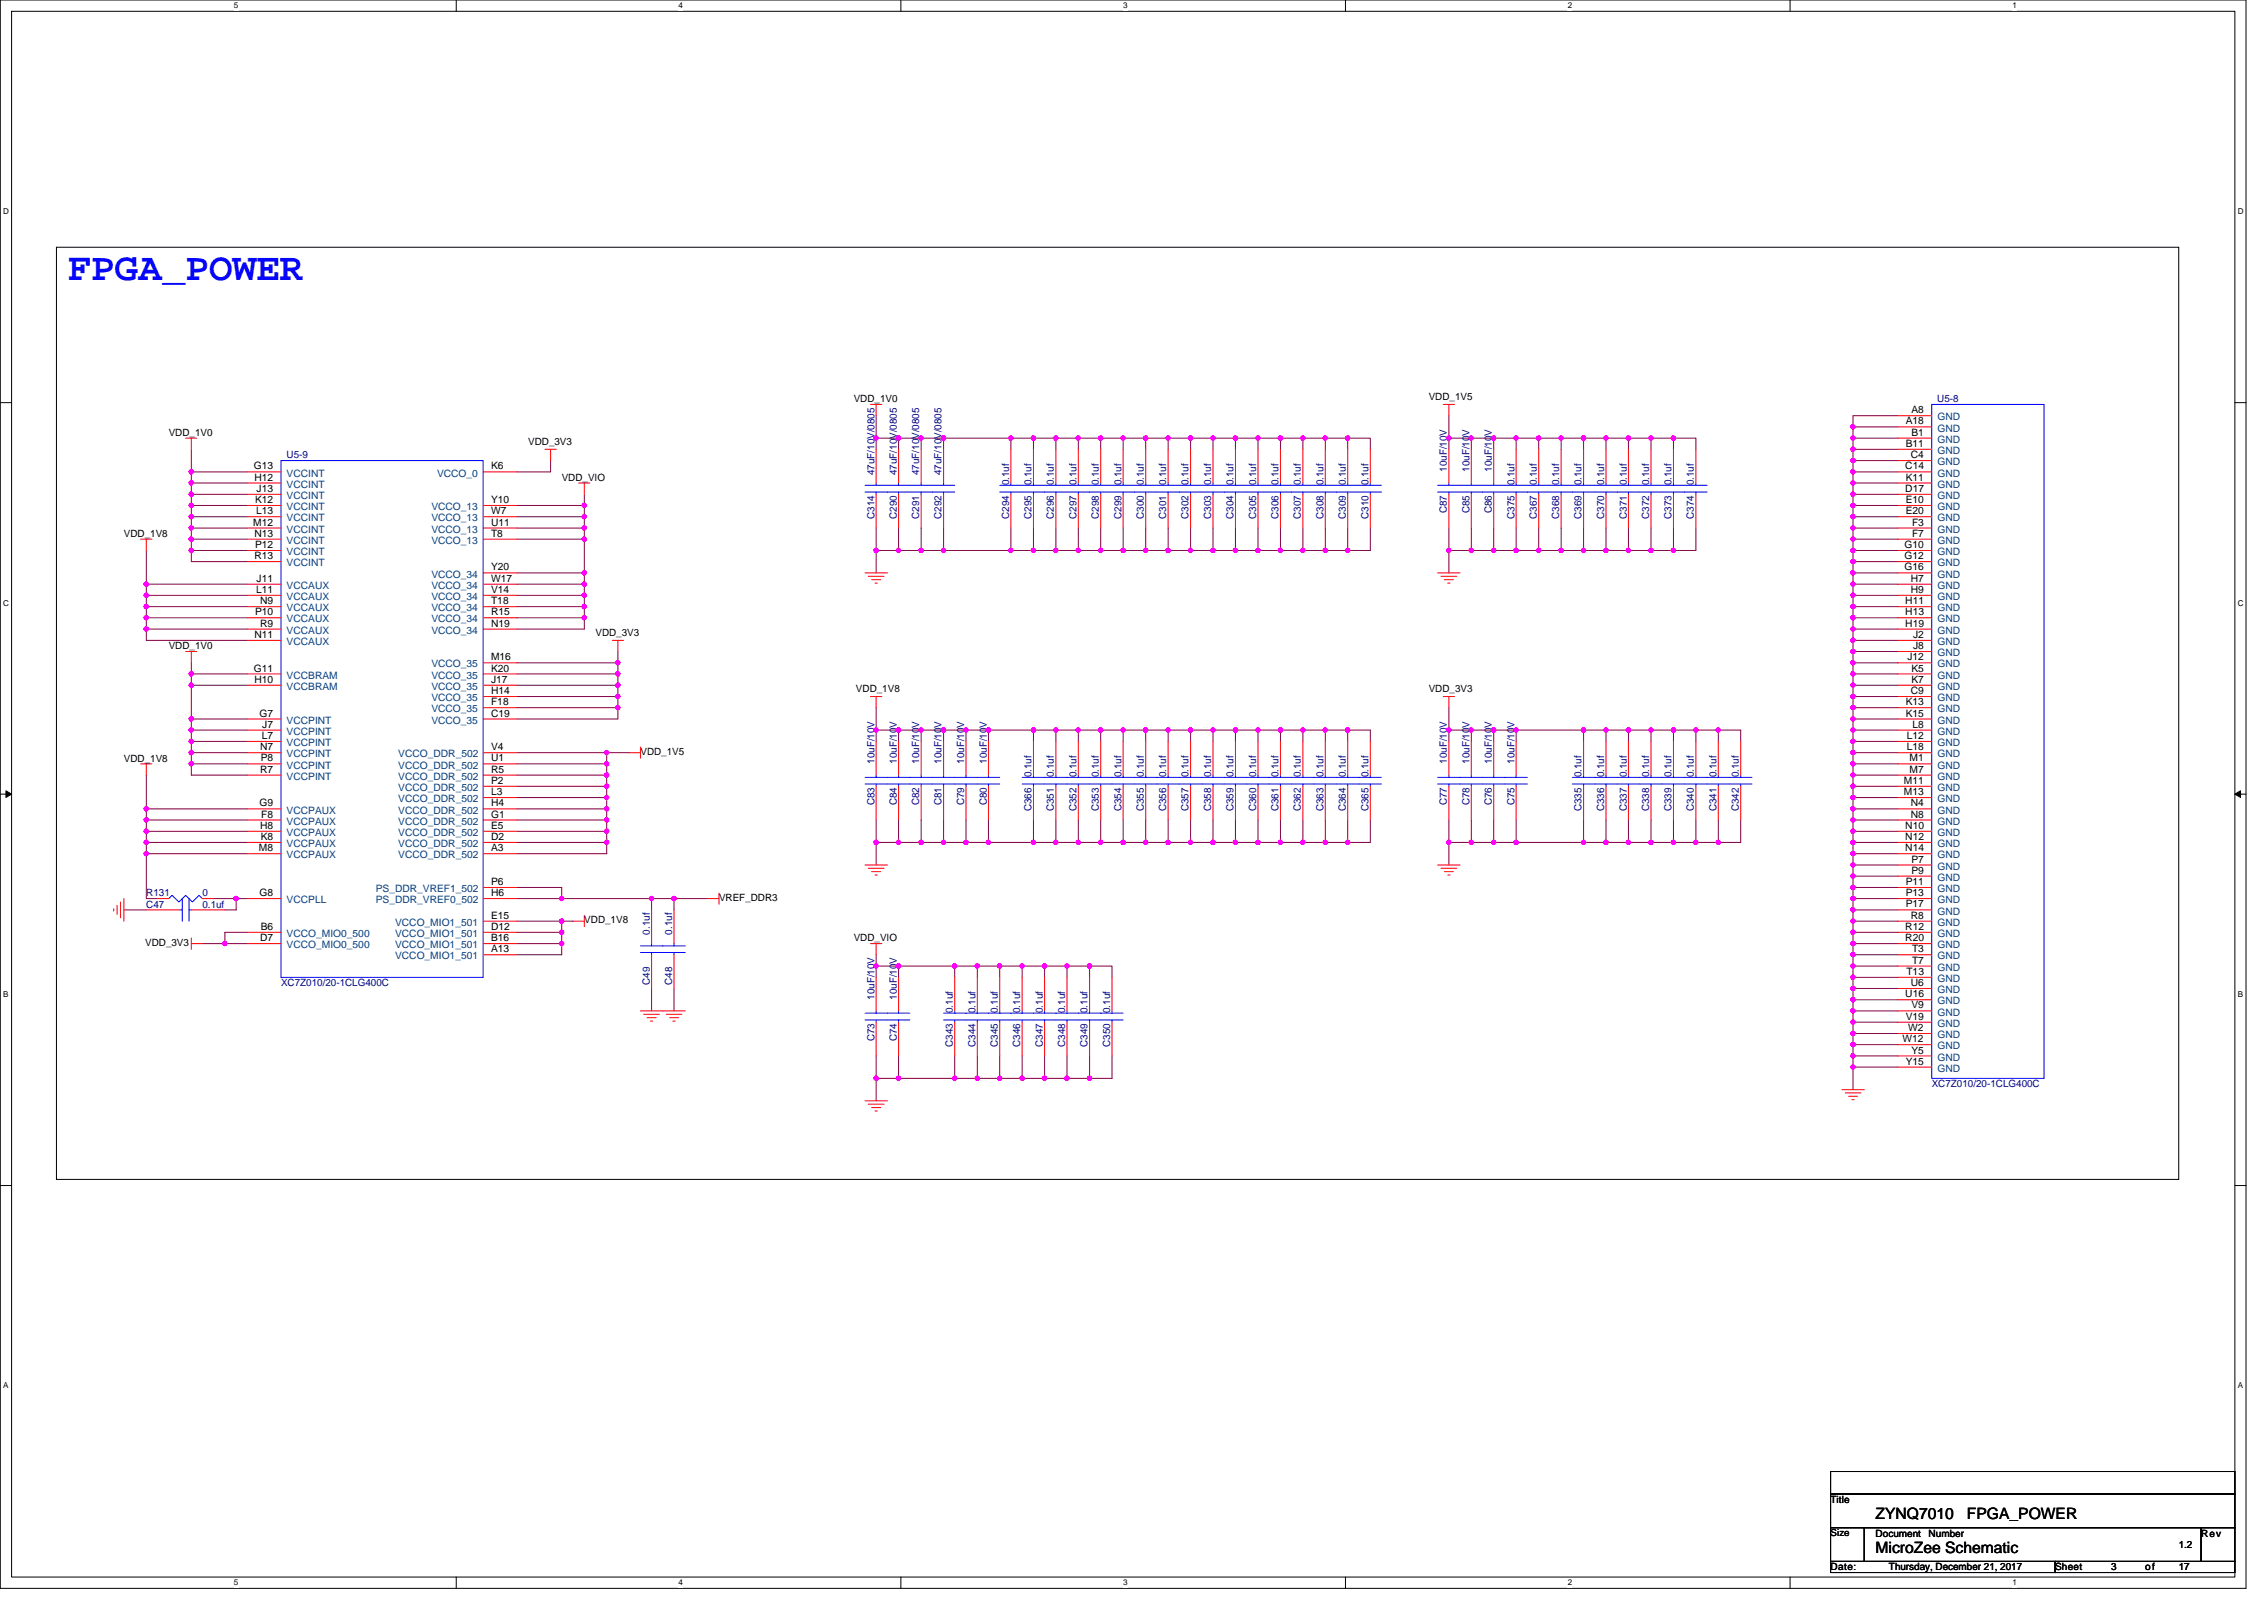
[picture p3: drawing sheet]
<svg xmlns="http://www.w3.org/2000/svg" width="297mm" height="210mm" viewBox="0 0 297 210" stroke-linecap="round" stroke-linejoin="round" font-family="sans-serif">
<defs><g id="words">
<text font-size="5.1" fill="#00f" x="8.9" y="36.7">FPGA_POWER</text>
<g font-size="2.1">
<text x="246.1" y="203.7">MicroZee Schematic</text>
<text x="246.1" y="199.3">ZYNQ7010</text>
<text x="258.1" y="199.3">FPGA_POWER</text>
</g>
<g font-size="1.3">
<text x="112" y="52.7">VDD_1V0</text>
<text x="187.4" y="52.5">VDD_1V5</text>
<text x="22.1" y="57.2">VDD_1V0</text>
<text x="69.3" y="58.4">VDD_3V3</text>
<text x="250" y="55.7">A18</text>
<text x="250" y="58.6">B11</text>
<text x="250.8" y="54.2">A8</text>
<text x="250.8" y="57.2">B1</text>
<text x="33.3" y="61.6">G13</text>
<text x="33.4" y="63">H12</text>
<text x="33.5" y="66">K12</text>
<text x="33.7" y="64.5">J13</text>
<text x="64.4" y="66">Y10</text>
<text x="64.4" y="61.6">K6</text>
<text x="73.7" y="63.1">VDD_VIO</text>
<text x="250" y="61.6">C14</text>
<text x="250" y="64.5">D17</text>
<text x="250" y="63">K11</text>
<text x="250" y="66">E10</text>
<text x="250.7" y="60.1">C4</text>
<text x="16.3" y="70.4">VDD_1V8</text>
<text x="33.2" y="68.9">M12</text>
<text x="33.4" y="70.4">N13</text>
<text x="33.5" y="71.9">P12</text>
<text x="33.6" y="67.5">L13</text>
<text x="64.4" y="70.4">T8</text>
<text x="64.4" y="68.9">U11</text>
<text x="64.4" y="67.5">W7</text>
<text x="249.9" y="71.9">G10</text>
<text x="250" y="67.5">E20</text>
<text x="250.9" y="68.9">F3</text>
<text x="250.9" y="70.4">F7</text>
<text x="33.4" y="73.3">R13</text>
<text x="33.6" y="77.8">L11</text>
<text x="33.7" y="76.3">J11</text>
<text x="64.4" y="77.8">V14</text>
<text x="64.4" y="76.3">W17</text>
<text x="64.4" y="74.8">Y20</text>
<text x="249.9" y="73.3">G12</text>
<text x="249.9" y="74.8">G16</text>
<text x="250.7" y="76.3">H7</text>
<text x="250.7" y="77.8">H9</text>
<text x="33.4" y="83.7">N11</text>
<text x="33.5" y="80.7">P10</text>
<text x="34.1" y="79.2">N9</text>
<text x="34.1" y="82.2">R9</text>
<text x="64.4" y="82.2">N19</text>
<text x="64.4" y="80.7">R15</text>
<text x="64.4" y="79.2">T18</text>
<text x="78.1" y="83.4">VDD_3V3</text>
<text x="250" y="79.2">H11</text>
<text x="250" y="80.7">H13</text>
<text x="250" y="82.2">H19</text>
<text x="251" y="83.7">J2</text>
<text x="22.1" y="85.2">VDD_1V0</text>
<text x="33.3" y="88.1">G11</text>
<text x="33.4" y="89.6">H10</text>
<text x="64.4" y="89.6">J17</text>
<text x="64.4" y="88.1">K20</text>
<text x="64.4" y="86.6">M16</text>
<text x="250.3" y="86.6">J12</text>
<text x="250.8" y="88.1">K5</text>
<text x="250.8" y="89.6">K7</text>
<text x="251" y="85.1">J8</text>
<text x="34.1" y="94">G7</text>
<text x="34.4" y="95.4">J7</text>
<text x="64.4" y="94">C19</text>
<text x="64.4" y="92.5">F18</text>
<text x="64.4" y="91">H14</text>
<text x="112.3" y="90.8">VDD_1V8</text>
<text x="187.4" y="90.8">VDD_3V3</text>
<text x="250" y="92.5">K13</text>
<text x="250" y="94">K15</text>
<text x="250.7" y="91">C9</text>
<text x="250.9" y="95.4">L8</text>
<text x="16.3" y="99.9">VDD_1V8</text>
<text x="34.1" y="98.4">N7</text>
<text x="34.1" y="101.3">R7</text>
<text x="34.2" y="99.9">P8</text>
<text x="34.4" y="96.9">L7</text>
<text x="64.4" y="101.3">R5</text>
<text x="64.4" y="99.9">U1</text>
<text x="64.4" y="98.4">V4</text>
<text x="84" y="99">VDD_1V5</text>
<text x="250.2" y="96.9">L12</text>
<text x="250.2" y="98.4">L18</text>
<text x="250.5" y="99.9">M1</text>
<text x="250.5" y="101.3">M7</text>
<text x="34.1" y="105.8">G9</text>
<text x="34.3" y="107.2">F8</text>
<text x="64.4" y="107.2">G1</text>
<text x="64.4" y="105.8">H4</text>
<text x="64.4" y="104.3">L3</text>
<text x="64.4" y="102.8">P2</text>
<text x="249.8" y="102.8">M11</text>
<text x="249.8" y="104.3">M13</text>
<text x="250.7" y="105.8">N4</text>
<text x="250.7" y="107.2">N8</text>
<text x="34" y="111.7">M8</text>
<text x="34.1" y="108.7">H8</text>
<text x="34.2" y="110.2">K8</text>
<text x="64.4" y="111.7">A3</text>
<text x="64.4" y="110.2">D2</text>
<text x="64.4" y="108.7">E5</text>
<text x="250" y="108.7">N10</text>
<text x="250" y="110.2">N12</text>
<text x="250" y="111.7">N14</text>
<text x="250.8" y="113.1">P7</text>
<text x="34.1" y="117.5">G8</text>
<text x="64.4" y="117.5">H6</text>
<text x="64.4" y="116.1">P6</text>
<text x="94.3" y="118.2">VREF_DDR3</text>
<text x="250" y="116.1">P11</text>
<text x="250" y="117.5">P13</text>
<text x="250" y="119">P17</text>
<text x="250.8" y="114.6">P9</text>
<text x="19" y="124.1">VDD_3V3</text>
<text x="34.1" y="123.4">D7</text>
<text x="34.2" y="122">B6</text>
<text x="64.4" y="124.9">A13</text>
<text x="64.4" y="123.4">B16</text>
<text x="64.4" y="122">D12</text>
<text x="64.4" y="120.5">E15</text>
<text x="76.7" y="121.1">VDD_1V8</text>
<text x="112" y="123.5">VDD_VIO</text>
<text x="250" y="122">R12</text>
<text x="250" y="123.4">R20</text>
<text x="250.7" y="120.5">R8</text>
<text x="250.9" y="124.9">T3</text>
<text x="250" y="130.8">U16</text>
<text x="250.1" y="127.9">T13</text>
<text x="250.7" y="129.3">U6</text>
<text x="250.9" y="126.4">T7</text>
<text x="249.6" y="136.7">W12</text>
<text x="250" y="133.8">V19</text>
<text x="250.4" y="135.2">W2</text>
<text x="250.8" y="132.3">V9</text>
<text x="250" y="139.6">Y15</text>
<text x="250.8" y="138.2">Y5</text>
<text x="240.2" y="197.1">Title</text>
<text x="240.2" y="201.5">Size</text>
<text x="246.1" y="201.5">Document</text>
<text x="253" y="201.5">Number</text>
<text x="285.9" y="203">1.2</text>
<text x="288.8" y="201.5">Rev</text>
<text x="240.2" y="206">Date:</text>
<text x="247.8" y="206">Thursday, December 21, 2017</text>
<text x="269.6" y="206">Sheet</text>
<text x="277" y="206">3</text>
<text x="281.4" y="206">of</text>
<text x="285.9" y="206">17</text>
</g>
<g font-size="1.3" fill="#000080">
<text x="254.2" y="52.7">U5-8</text>
<text x="37.6" y="60.1">U5-9</text>
<text x="114.7" y="62.3" transform="rotate(-90 114.7 62.3)">47uF/10V/0805</text>
<text x="117.7" y="62.3" transform="rotate(-90 117.7 62.3)">47uF/10V/0805</text>
<text x="120.6" y="62.3" transform="rotate(-90 120.6 62.3)">47uF/10V/0805</text>
<text x="123.5" y="62.3" transform="rotate(-90 123.5 62.3)">47uF/10V/0805</text>
<text x="132.4" y="63.6" transform="rotate(-90 132.4 63.6)">0.1uf</text>
<text x="135.3" y="63.6" transform="rotate(-90 135.3 63.6)">0.1uf</text>
<text x="138.3" y="63.6" transform="rotate(-90 138.3 63.6)">0.1uf</text>
<text x="141.2" y="63.6" transform="rotate(-90 141.2 63.6)">0.1uf</text>
<text x="144.2" y="63.6" transform="rotate(-90 144.2 63.6)">0.1uf</text>
<text x="147.1" y="63.6" transform="rotate(-90 147.1 63.6)">0.1uf</text>
<text x="150.1" y="63.6" transform="rotate(-90 150.1 63.6)">0.1uf</text>
<text x="153" y="63.6" transform="rotate(-90 153 63.6)">0.1uf</text>
<text x="156" y="63.6" transform="rotate(-90 156 63.6)">0.1uf</text>
<text x="158.9" y="63.6" transform="rotate(-90 158.9 63.6)">0.1uf</text>
<text x="161.9" y="63.6" transform="rotate(-90 161.9 63.6)">0.1uf</text>
<text x="164.8" y="63.6" transform="rotate(-90 164.8 63.6)">0.1uf</text>
<text x="167.7" y="63.6" transform="rotate(-90 167.7 63.6)">0.1uf</text>
<text x="170.7" y="63.6" transform="rotate(-90 170.7 63.6)">0.1uf</text>
<text x="173.6" y="63.6" transform="rotate(-90 173.6 63.6)">0.1uf</text>
<text x="176.6" y="63.6" transform="rotate(-90 176.6 63.6)">0.1uf</text>
<text x="179.5" y="63.6" transform="rotate(-90 179.5 63.6)">0.1uf</text>
<text x="189.8" y="61.9" transform="rotate(-90 189.8 61.9)">10uF/10V</text>
<text x="192.8" y="61.9" transform="rotate(-90 192.8 61.9)">10uF/10V</text>
<text x="195.7" y="61.9" transform="rotate(-90 195.7 61.9)">10uF/10V</text>
<text x="198.7" y="63.6" transform="rotate(-90 198.7 63.6)">0.1uf</text>
<text x="201.6" y="63.6" transform="rotate(-90 201.6 63.6)">0.1uf</text>
<text x="204.6" y="63.6" transform="rotate(-90 204.6 63.6)">0.1uf</text>
<text x="207.5" y="63.6" transform="rotate(-90 207.5 63.6)">0.1uf</text>
<text x="210.5" y="63.6" transform="rotate(-90 210.5 63.6)">0.1uf</text>
<text x="213.4" y="63.6" transform="rotate(-90 213.4 63.6)">0.1uf</text>
<text x="216.4" y="63.6" transform="rotate(-90 216.4 63.6)">0.1uf</text>
<text x="219.3" y="63.6" transform="rotate(-90 219.3 63.6)">0.1uf</text>
<text x="222.2" y="63.6" transform="rotate(-90 222.2 63.6)">0.1uf</text>
<text x="114.7" y="68.1" transform="rotate(-90 114.7 68.1)">C314</text>
<text x="117.7" y="68.1" transform="rotate(-90 117.7 68.1)">C290</text>
<text x="120.6" y="68.1" transform="rotate(-90 120.6 68.1)">C291</text>
<text x="123.5" y="68.1" transform="rotate(-90 123.5 68.1)">C292</text>
<text x="132.4" y="68.1" transform="rotate(-90 132.4 68.1)">C294</text>
<text x="135.3" y="68.1" transform="rotate(-90 135.3 68.1)">C295</text>
<text x="138.3" y="68.1" transform="rotate(-90 138.3 68.1)">C296</text>
<text x="141.2" y="68.1" transform="rotate(-90 141.2 68.1)">C297</text>
<text x="144.2" y="68.1" transform="rotate(-90 144.2 68.1)">C298</text>
<text x="147.1" y="68.1" transform="rotate(-90 147.1 68.1)">C299</text>
<text x="150.1" y="68.1" transform="rotate(-90 150.1 68.1)">C300</text>
<text x="153" y="68.1" transform="rotate(-90 153 68.1)">C301</text>
<text x="156" y="68.1" transform="rotate(-90 156 68.1)">C302</text>
<text x="158.9" y="68.1" transform="rotate(-90 158.9 68.1)">C303</text>
<text x="161.9" y="68.1" transform="rotate(-90 161.9 68.1)">C304</text>
<text x="164.8" y="68.1" transform="rotate(-90 164.8 68.1)">C305</text>
<text x="167.7" y="68.1" transform="rotate(-90 167.7 68.1)">C306</text>
<text x="170.7" y="68.1" transform="rotate(-90 170.7 68.1)">C307</text>
<text x="173.6" y="68.1" transform="rotate(-90 173.6 68.1)">C308</text>
<text x="176.6" y="68.1" transform="rotate(-90 176.6 68.1)">C309</text>
<text x="179.5" y="68.1" transform="rotate(-90 179.5 68.1)">C310</text>
<text x="189.8" y="67.3" transform="rotate(-90 189.8 67.3)">C87</text>
<text x="192.8" y="67.3" transform="rotate(-90 192.8 67.3)">C85</text>
<text x="195.7" y="67.3" transform="rotate(-90 195.7 67.3)">C86</text>
<text x="198.7" y="68.1" transform="rotate(-90 198.7 68.1)">C375</text>
<text x="201.6" y="68.1" transform="rotate(-90 201.6 68.1)">C367</text>
<text x="204.6" y="68.1" transform="rotate(-90 204.6 68.1)">C368</text>
<text x="207.5" y="68.1" transform="rotate(-90 207.5 68.1)">C369</text>
<text x="210.5" y="68.1" transform="rotate(-90 210.5 68.1)">C370</text>
<text x="213.4" y="68.1" transform="rotate(-90 213.4 68.1)">C371</text>
<text x="216.4" y="68.1" transform="rotate(-90 216.4 68.1)">C372</text>
<text x="219.3" y="68.1" transform="rotate(-90 219.3 68.1)">C373</text>
<text x="222.2" y="68.1" transform="rotate(-90 222.2 68.1)">C374</text>
<text x="114.7" y="100.2" transform="rotate(-90 114.7 100.2)">10uF/10V</text>
<text x="117.7" y="100.2" transform="rotate(-90 117.7 100.2)">10uF/10V</text>
<text x="120.6" y="100.2" transform="rotate(-90 120.6 100.2)">10uF/10V</text>
<text x="123.5" y="100.2" transform="rotate(-90 123.5 100.2)">10uF/10V</text>
<text x="126.5" y="100.2" transform="rotate(-90 126.5 100.2)">10uF/10V</text>
<text x="129.5" y="100.2" transform="rotate(-90 129.5 100.2)">10uF/10V</text>
<text x="135.3" y="102" transform="rotate(-90 135.3 102)">0.1uf</text>
<text x="138.3" y="102" transform="rotate(-90 138.3 102)">0.1uf</text>
<text x="141.2" y="102" transform="rotate(-90 141.2 102)">0.1uf</text>
<text x="144.2" y="102" transform="rotate(-90 144.2 102)">0.1uf</text>
<text x="147.1" y="102" transform="rotate(-90 147.1 102)">0.1uf</text>
<text x="150.1" y="102" transform="rotate(-90 150.1 102)">0.1uf</text>
<text x="153" y="102" transform="rotate(-90 153 102)">0.1uf</text>
<text x="156" y="102" transform="rotate(-90 156 102)">0.1uf</text>
<text x="158.9" y="102" transform="rotate(-90 158.9 102)">0.1uf</text>
<text x="161.9" y="102" transform="rotate(-90 161.9 102)">0.1uf</text>
<text x="164.8" y="102" transform="rotate(-90 164.8 102)">0.1uf</text>
<text x="167.7" y="102" transform="rotate(-90 167.7 102)">0.1uf</text>
<text x="170.7" y="102" transform="rotate(-90 170.7 102)">0.1uf</text>
<text x="173.6" y="102" transform="rotate(-90 173.6 102)">0.1uf</text>
<text x="176.6" y="102" transform="rotate(-90 176.6 102)">0.1uf</text>
<text x="179.5" y="102" transform="rotate(-90 179.5 102)">0.1uf</text>
<text x="189.8" y="100.2" transform="rotate(-90 189.8 100.2)">10uF/10V</text>
<text x="192.8" y="100.2" transform="rotate(-90 192.8 100.2)">10uF/10V</text>
<text x="195.7" y="100.2" transform="rotate(-90 195.7 100.2)">10uF/10V</text>
<text x="198.7" y="100.2" transform="rotate(-90 198.7 100.2)">10uF/10V</text>
<text x="207.5" y="102" transform="rotate(-90 207.5 102)">0.1uf</text>
<text x="210.5" y="102" transform="rotate(-90 210.5 102)">0.1uf</text>
<text x="213.4" y="102" transform="rotate(-90 213.4 102)">0.1uf</text>
<text x="216.4" y="102" transform="rotate(-90 216.4 102)">0.1uf</text>
<text x="219.3" y="102" transform="rotate(-90 219.3 102)">0.1uf</text>
<text x="222.2" y="102" transform="rotate(-90 222.2 102)">0.1uf</text>
<text x="225.2" y="102" transform="rotate(-90 225.2 102)">0.1uf</text>
<text x="228.2" y="102" transform="rotate(-90 228.2 102)">0.1uf</text>
<text x="114.7" y="105.6" transform="rotate(-90 114.7 105.6)">C83</text>
<text x="117.7" y="105.6" transform="rotate(-90 117.7 105.6)">C84</text>
<text x="120.6" y="105.6" transform="rotate(-90 120.6 105.6)">C82</text>
<text x="123.5" y="105.6" transform="rotate(-90 123.5 105.6)">C81</text>
<text x="126.5" y="105.6" transform="rotate(-90 126.5 105.6)">C79</text>
<text x="129.5" y="105.6" transform="rotate(-90 129.5 105.6)">C80</text>
<text x="135.3" y="106.4" transform="rotate(-90 135.3 106.4)">C366</text>
<text x="138.3" y="106.4" transform="rotate(-90 138.3 106.4)">C351</text>
<text x="141.2" y="106.4" transform="rotate(-90 141.2 106.4)">C352</text>
<text x="144.2" y="106.4" transform="rotate(-90 144.2 106.4)">C353</text>
<text x="147.1" y="106.4" transform="rotate(-90 147.1 106.4)">C354</text>
<text x="150.1" y="106.4" transform="rotate(-90 150.1 106.4)">C355</text>
<text x="153" y="106.4" transform="rotate(-90 153 106.4)">C356</text>
<text x="156" y="106.4" transform="rotate(-90 156 106.4)">C357</text>
<text x="158.9" y="106.4" transform="rotate(-90 158.9 106.4)">C358</text>
<text x="161.9" y="106.4" transform="rotate(-90 161.9 106.4)">C359</text>
<text x="164.8" y="106.4" transform="rotate(-90 164.8 106.4)">C360</text>
<text x="167.7" y="106.4" transform="rotate(-90 167.7 106.4)">C361</text>
<text x="170.7" y="106.4" transform="rotate(-90 170.7 106.4)">C362</text>
<text x="173.6" y="106.4" transform="rotate(-90 173.6 106.4)">C363</text>
<text x="176.6" y="106.4" transform="rotate(-90 176.6 106.4)">C364</text>
<text x="179.5" y="106.4" transform="rotate(-90 179.5 106.4)">C365</text>
<text x="189.8" y="105.6" transform="rotate(-90 189.8 105.6)">C77</text>
<text x="192.8" y="105.6" transform="rotate(-90 192.8 105.6)">C78</text>
<text x="195.7" y="105.6" transform="rotate(-90 195.7 105.6)">C76</text>
<text x="198.7" y="105.6" transform="rotate(-90 198.7 105.6)">C75</text>
<text x="207.5" y="106.4" transform="rotate(-90 207.5 106.4)">C335</text>
<text x="210.5" y="106.4" transform="rotate(-90 210.5 106.4)">C336</text>
<text x="213.4" y="106.4" transform="rotate(-90 213.4 106.4)">C337</text>
<text x="216.4" y="106.4" transform="rotate(-90 216.4 106.4)">C338</text>
<text x="219.3" y="106.4" transform="rotate(-90 219.3 106.4)">C339</text>
<text x="222.2" y="106.4" transform="rotate(-90 222.2 106.4)">C340</text>
<text x="225.2" y="106.4" transform="rotate(-90 225.2 106.4)">C341</text>
<text x="228.2" y="106.4" transform="rotate(-90 228.2 106.4)">C342</text>
<text x="19.2" y="119">C47</text>
<text x="19.2" y="117.6">R131</text>
<text x="26.6" y="117.6">0</text>
<text x="26.6" y="119">0.1uf</text>
<text x="85.3" y="122.6" transform="rotate(-90 85.3 122.6)">0.1uf</text>
<text x="88.2" y="122.6" transform="rotate(-90 88.2 122.6)">0.1uf</text>
<text x="36.9" y="129.4">XC7Z010/20-1CLG400C</text>
<text x="85.3" y="129.2" transform="rotate(-90 85.3 129.2)">C49</text>
<text x="88.2" y="129.2" transform="rotate(-90 88.2 129.2)">C48</text>
<text x="114.7" y="131.1" transform="rotate(-90 114.7 131.1)">10uF/10V</text>
<text x="117.7" y="131.1" transform="rotate(-90 117.7 131.1)">10uF/10V</text>
<text x="114.7" y="136.6" transform="rotate(-90 114.7 136.6)">C73</text>
<text x="117.7" y="136.6" transform="rotate(-90 117.7 136.6)">C74</text>
<text x="125" y="137.3" transform="rotate(-90 125 137.3)">C343</text>
<text x="125" y="132.9" transform="rotate(-90 125 132.9)">0.1uf</text>
<text x="128" y="137.3" transform="rotate(-90 128 137.3)">C344</text>
<text x="128" y="132.9" transform="rotate(-90 128 132.9)">0.1uf</text>
<text x="130.9" y="137.3" transform="rotate(-90 130.9 137.3)">C345</text>
<text x="130.9" y="132.9" transform="rotate(-90 130.9 132.9)">0.1uf</text>
<text x="133.9" y="137.3" transform="rotate(-90 133.9 137.3)">C346</text>
<text x="133.9" y="132.9" transform="rotate(-90 133.9 132.9)">0.1uf</text>
<text x="136.8" y="137.3" transform="rotate(-90 136.8 137.3)">C347</text>
<text x="136.8" y="132.9" transform="rotate(-90 136.8 132.9)">0.1uf</text>
<text x="139.8" y="137.3" transform="rotate(-90 139.8 137.3)">C348</text>
<text x="139.8" y="132.9" transform="rotate(-90 139.8 132.9)">0.1uf</text>
<text x="142.7" y="137.3" transform="rotate(-90 142.7 137.3)">C349</text>
<text x="142.7" y="132.9" transform="rotate(-90 142.7 132.9)">0.1uf</text>
<text x="145.6" y="137.3" transform="rotate(-90 145.6 137.3)">C350</text>
<text x="145.6" y="132.9" transform="rotate(-90 145.6 132.9)">0.1uf</text>
<text x="253.4" y="142.6">XC7Z010/20-1CLG400C</text>
</g>
<g font-size="1.3" fill="#004080">
<text x="254.2" y="55.1">GND</text>
<text x="254.2" y="56.6">GND</text>
<text x="254.2" y="58.1">GND</text>
<text x="254.2" y="59.5">GND</text>
<text x="37.6" y="62.5">VCCINT</text>
<text x="37.6" y="64">VCCINT</text>
<text x="37.6" y="65.4">VCCINT</text>
<text x="57.3" y="62.5">VCCO_0</text>
<text x="254.2" y="61">GND</text>
<text x="254.2" y="62.5">GND</text>
<text x="254.2" y="64">GND</text>
<text x="254.2" y="65.4">GND</text>
<text x="37.6" y="66.9">VCCINT</text>
<text x="37.6" y="68.4">VCCINT</text>
<text x="37.6" y="69.9">VCCINT</text>
<text x="37.6" y="71.3">VCCINT</text>
<text x="56.6" y="71.3">VCCO_13</text>
<text x="56.6" y="69.9">VCCO_13</text>
<text x="56.6" y="68.4">VCCO_13</text>
<text x="56.6" y="66.9">VCCO_13</text>
<text x="254.2" y="66.9">GND</text>
<text x="254.2" y="68.4">GND</text>
<text x="254.2" y="69.9">GND</text>
<text x="254.2" y="71.3">GND</text>
<text x="37.6" y="72.8">VCCINT</text>
<text x="37.6" y="74.3">VCCINT</text>
<text x="37.6" y="77.2">VCCAUX</text>
<text x="56.6" y="77.2">VCCO_34</text>
<text x="56.6" y="75.8">VCCO_34</text>
<text x="254.2" y="72.8">GND</text>
<text x="254.2" y="74.3">GND</text>
<text x="254.2" y="75.8">GND</text>
<text x="254.2" y="77.2">GND</text>
<text x="37.6" y="78.7">VCCAUX</text>
<text x="37.6" y="80.2">VCCAUX</text>
<text x="37.6" y="81.6">VCCAUX</text>
<text x="37.6" y="83.1">VCCAUX</text>
<text x="56.6" y="83.1">VCCO_34</text>
<text x="56.6" y="81.6">VCCO_34</text>
<text x="56.6" y="80.2">VCCO_34</text>
<text x="56.6" y="78.7">VCCO_34</text>
<text x="254.2" y="78.7">GND</text>
<text x="254.2" y="80.2">GND</text>
<text x="254.2" y="81.6">GND</text>
<text x="254.2" y="83.1">GND</text>
<text x="37.6" y="84.6">VCCAUX</text>
<text x="37.6" y="89">VCCBRAM</text>
<text x="56.6" y="89">VCCO_35</text>
<text x="56.6" y="87.5">VCCO_35</text>
<text x="254.2" y="84.6">GND</text>
<text x="254.2" y="86.1">GND</text>
<text x="254.2" y="87.5">GND</text>
<text x="254.2" y="89">GND</text>
<text x="37.6" y="90.5">VCCBRAM</text>
<text x="37.6" y="94.9">VCCPINT</text>
<text x="56.6" y="94.9">VCCO_35</text>
<text x="56.6" y="93.4">VCCO_35</text>
<text x="56.6" y="92">VCCO_35</text>
<text x="56.6" y="90.5">VCCO_35</text>
<text x="254.2" y="90.5">GND</text>
<text x="254.2" y="92">GND</text>
<text x="254.2" y="93.4">GND</text>
<text x="254.2" y="94.9">GND</text>
<text x="37.6" y="96.4">VCCPINT</text>
<text x="37.6" y="97.9">VCCPINT</text>
<text x="37.6" y="99.3">VCCPINT</text>
<text x="37.6" y="100.8">VCCPINT</text>
<text x="52.3" y="100.8">VCCO_DDR_502</text>
<text x="52.3" y="99.3">VCCO_DDR_502</text>
<text x="254.2" y="96.4">GND</text>
<text x="254.2" y="97.9">GND</text>
<text x="254.2" y="99.3">GND</text>
<text x="254.2" y="100.8">GND</text>
<text x="37.6" y="106.7">VCCPAUX</text>
<text x="37.6" y="102.3">VCCPINT</text>
<text x="52.3" y="106.7">VCCO_DDR_502</text>
<text x="52.3" y="105.2">VCCO_DDR_502</text>
<text x="52.3" y="103.7">VCCO_DDR_502</text>
<text x="52.3" y="102.3">VCCO_DDR_502</text>
<text x="254.2" y="102.3">GND</text>
<text x="254.2" y="103.7">GND</text>
<text x="254.2" y="105.2">GND</text>
<text x="254.2" y="106.7">GND</text>
<text x="37.6" y="108.2">VCCPAUX</text>
<text x="37.6" y="109.6">VCCPAUX</text>
<text x="37.6" y="111.1">VCCPAUX</text>
<text x="37.6" y="112.6">VCCPAUX</text>
<text x="52.3" y="112.6">VCCO_DDR_502</text>
<text x="52.3" y="111.1">VCCO_DDR_502</text>
<text x="52.3" y="109.6">VCCO_DDR_502</text>
<text x="52.3" y="108.2">VCCO_DDR_502</text>
<text x="254.2" y="108.2">GND</text>
<text x="254.2" y="109.6">GND</text>
<text x="254.2" y="111.1">GND</text>
<text x="254.2" y="112.6">GND</text>
<text x="37.6" y="118.5">VCCPLL</text>
<text x="49.3" y="118.5">PS_DDR_VREF0_502</text>
<text x="49.3" y="117">PS_DDR_VREF1_502</text>
<text x="254.2" y="114.1">GND</text>
<text x="254.2" y="115.5">GND</text>
<text x="254.2" y="117">GND</text>
<text x="254.2" y="118.5">GND</text>
<text x="254.2" y="120">GND</text>
<text x="37.6" y="122.9">VCCO_MIO0_500</text>
<text x="37.6" y="124.4">VCCO_MIO0_500</text>
<text x="51.8" y="125.8">VCCO_MIO1_501</text>
<text x="51.8" y="124.4">VCCO_MIO1_501</text>
<text x="51.8" y="122.9">VCCO_MIO1_501</text>
<text x="51.8" y="121.4">VCCO_MIO1_501</text>
<text x="254.2" y="121.4">GND</text>
<text x="254.2" y="122.9">GND</text>
<text x="254.2" y="124.4">GND</text>
<text x="254.2" y="125.8">GND</text>
<text x="254.2" y="127.3">GND</text>
<text x="254.2" y="128.8">GND</text>
<text x="254.2" y="130.3">GND</text>
<text x="254.2" y="131.7">GND</text>
<text x="254.2" y="133.2">GND</text>
<text x="254.2" y="134.7">GND</text>
<text x="254.2" y="136.2">GND</text>
<text x="254.2" y="137.6">GND</text>
<text x="254.2" y="139.1">GND</text>
<text x="254.2" y="140.6">GND</text>
</g>
<g font-size="1.1">
<text x="30.7" y="1.1">5</text>
<text x="89" y="1.1">4</text>
<text x="147.4" y="1.1">3</text>
<text x="205.7" y="1.1">2</text>
<text x="264" y="1.1">1</text>
<text x=".4" y="28.1">D</text>
<text x="293.6" y="28.1">D</text>
<text x=".4" y="79.4">C</text>
<text x="293.6" y="79.4">C</text>
<text x=".4" y="130.8">B</text>
<text x="293.6" y="130.8">B</text>
<text x=".4" y="182.1">A</text>
<text x="293.6" y="182.1">A</text>
<text x="30.7" y="207.9">5</text>
<text x="89" y="207.9">4</text>
<text x="147.4" y="207.9">3</text>
<text x="205.7" y="207.9">2</text>
<text x="264" y="207.9">1</text>
</g>
</g></defs>
<path d="M0 0h294.7v208.3h-294.7zM1.5 1.5h291.7v205.3h-291.7z" fill="none" stroke="#000" stroke-width=".13"/>
<g fill="#fff">
<path d="M30.7 .1h.6v1.2h-.6z"/>
<path d="M30.7 207h.6v1.2h-.6z"/>
</g>
<path d="M59.9 0v1.5M59.9 206.8v1.5" fill="none" stroke="#000" stroke-width=".13"/>
<g fill="#fff">
<path d="M89 .1h.6v1.2h-.6z"/>
<path d="M89 207h.6v1.2h-.6z"/>
</g>
<path d="M118.2 0v1.5M118.2 206.8v1.5" fill="none" stroke="#000" stroke-width=".13"/>
<g fill="#fff">
<path d="M147.4 .1h.5v1.2h-.5z"/>
<path d="M147.4 207h.5v1.2h-.5z"/>
</g>
<path d="M176.5 0v1.5M176.5 206.8v1.5" fill="none" stroke="#000" stroke-width=".13"/>
<g fill="#fff">
<path d="M205.7 .1h.6v1.2h-.6z"/>
<path d="M205.7 207h.6v1.2h-.6z"/>
</g>
<path d="M234.9 0v1.5M234.9 206.8v1.5" fill="none" stroke="#000" stroke-width=".13"/>
<g fill="#fff">
<path d="M264 .1h.6v1.2h-.6z"/>
<path d="M264 207h.6v1.2h-.6z"/>
<path d="M.4 27.1h.8v1.2h-.8z"/>
<path d="M293.6 27.1h.7v1.2h-.7z"/>
<path d="M.4 78.5h.8v1.2h-.8z"/>
<path d="M293.6 78.5h.7v1.2h-.7z"/>
</g>
<path d="M0 52.8h1.5M293.2 52.8h1.5" fill="none" stroke="#000" stroke-width=".13"/>
<g fill="#fff">
<path d="M.4 129.8h.7v1.2h-.7z"/>
<path d="M293.6 129.8h.7v1.2h-.7z"/>
</g>
<path d="M0 104.2h1.5M293.2 104.2h1.5" fill="none" stroke="#000" stroke-width=".13"/>
<path d="M.8 103.7l.7 .5-.7 .4zM293.2 104.2l.8-.5v.9z" fill="#000" stroke="#000" stroke-width=".13"/>
<g fill="#fff">
<path d="M.4 181.1h.7v1.2h-.7z"/>
<path d="M293.6 181.1h.7v1.2h-.7z"/>
</g>
<path d="M7.4 32.4h278.5v122.3h-278.5zM0 155.5h1.5M293.2 155.5h1.5M240.2 193h53v2.9h-53zM240.2 195.9h53v4.5h-53zM240.2 200.4h4.4v4.4h-4.4zM240.2 204.8h29.4v1.4h-29.4zM244.6 200.4h44.2v4.4h-44.2zM269.6 204.8h23.6v1.4h-23.6zM288.8 200.4h4.4v4.4h-4.4z" fill="none" stroke="#000" stroke-width=".13"/>
<g fill="none" stroke="#800040" stroke-width=".13">
<path d="M25.1 58.9v3M115 57.5h2.9M115 54.5v3M115 57.5v1.4M117.9 57.5h3v1.4M117.9 57.5v1.4M120.9 57.5h2.9v1.4M123.8 57.5h8.8M132.6 57.5v1.4M132.6 57.5h3M135.6 57.5h2.9M135.6 57.5v1.4"/>
<path d="M138.5 57.5h3M138.5 57.5v1.4M141.5 57.5v1.4M141.5 57.5h2.9M144.4 57.5h3M144.4 57.5v1.4M147.4 57.5v1.4M147.4 57.5h2.9M150.3 57.5h3M150.3 57.5v1.4M153.3 57.5h2.9M153.3 57.5v1.4"/>
<path d="M156.2 57.5v1.4M156.2 57.5h2.9M159.1 57.5v1.4M159.1 57.5h3M162.1 57.5h3M162.1 57.5v1.4M165.1 57.5v1.4M165.1 57.5h2.9M168 57.5h2.9M168 57.5v1.4M170.9 57.5h3M170.9 57.5v1.4"/>
<path d="M173.9 57.5h2.9M173.9 57.5v1.4M176.8 57.5h3v1.4M176.8 57.5v1.4M190.1 57.5h2.9M190.1 57.5v1.4M190.1 54.5v3M193 57.5v1.4M193 57.5h3M196 57.5v1.4M196 57.5h2.9M198.9 57.5v1.4"/>
<path d="M198.9 57.5h3v1.4M201.9 57.5h2.9v1.4M204.8 57.5h3v1.4M207.8 57.5h2.9M210.7 57.5h3M210.7 57.5v1.4M213.7 57.5v1.4M213.7 57.5h2.9M216.6 57.5h3M216.6 57.5v1.4M219.6 57.5v1.4M219.6 57.5h2.9v1.4"/>
<path d="M243.1 56h5.9M243.1 57.5h5.9M243.1 58.9h5.9M243.1 56v1.5M243.1 57.5v1.4M243.1 58.9v1.5M249 54.5h-5.9v1.5M19.2 76.6h13.3M19.2 78.1h13.3M19.2 79.6h13.3M19.2 72.2v4.4M19.2 76.6v1.5"/>
<path d="M19.2 78.1v1.5M19.2 79.6v1.4M25.1 61.9h7.4M25.1 63.4h7.4M25.1 64.8h7.4M25.1 66.3h7.4M25.1 69.3h7.4M25.1 67.8h7.4M25.1 72.2h7.4M25.1 70.7h7.4M25.1 61.9v1.5M25.1 72.2v1.5h7.4"/>
<path d="M25.1 63.4v1.4M25.1 66.3v1.5M25.1 64.8v1.5M25.1 69.3v1.4M25.1 67.8v1.5M25.1 70.7v1.5M67.8 66.3h8.9M67.8 67.8h8.9M67.8 69.3h8.9M67.8 70.7h8.9M67.8 75.1h8.9M67.8 76.6h8.9"/>
<path d="M67.8 78.1h8.9M67.8 79.6h8.9M72.2 60.4v1.5h-4.4M76.7 70.7v4.4M76.7 75.1v5.9M76.7 66.3v4.4M76.7 64.8v1.5M115 72.2h2.9M115 72.2v2.9M115 69.3v2.9M117.9 72.2h3M117.9 69.3v2.9"/>
<path d="M120.9 72.2h2.9M120.9 69.3v2.9M123.8 72.2h8.8M123.8 69.3v2.9M132.6 72.2h3M132.6 69.3v2.9M135.6 72.2h2.9M135.6 69.3v2.9M138.5 72.2h5.9M138.5 69.3v2.9M141.5 69.3v2.9M144.4 72.2h3"/>
<path d="M144.4 69.3v2.9M147.4 72.2h2.9M147.4 69.3v2.9M150.3 72.2h3M150.3 69.3v2.9M153.3 72.2h2.9M153.3 69.3v2.9M156.2 69.3v2.9M156.2 72.2h2.9M159.1 72.2h3M159.1 69.3v2.9M162.1 72.2h3"/>
<path d="M162.1 69.3v2.9M165.1 69.3v2.9M165.1 72.2h2.9M168 72.2h2.9M168 69.3v2.9M170.9 72.2h3M170.9 69.3v2.9M173.9 69.3v2.9M173.9 72.2h2.9M176.8 69.3v2.9M179.8 69.3v2.9h-3M190.1 72.2v2.9"/>
<path d="M190.1 69.3v2.9M190.1 72.2h2.9M193 69.3v2.9M193 72.2h3M196 69.3v2.9M196 72.2h2.9M198.9 69.3v2.9M198.9 72.2h3M201.9 72.2h2.9M201.9 69.3v2.9M204.8 69.3v2.9M204.8 72.2h3"/>
<path d="M207.8 69.3v2.9M207.8 72.2h2.9M210.7 72.2h3M210.7 69.3v2.9M213.7 69.3v2.9M213.7 72.2h2.9M216.6 72.2h3M216.6 69.3v2.9M219.6 69.3v2.9M222.5 69.3v2.9h-2.9M243.1 60.4h5.9M243.1 61.9h5.9"/>
<path d="M243.1 63.4h5.9M243.1 64.8h5.9M243.1 66.3h5.9M243.1 67.8h5.9M243.1 69.3h5.9M243.1 70.7h5.9M243.1 72.2h5.9M243.1 73.7h5.9M243.1 75.1h5.9M243.1 76.6h5.9M243.1 79.6h5.9M243.1 78.1h5.9"/>
<path d="M243.1 60.4v1.5M243.1 64.8v1.5M243.1 61.9v1.5M243.1 76.6v1.5M243.1 66.3v1.5M243.1 72.2v1.5M243.1 70.7v1.5M243.1 67.8v2.9M243.1 73.7v1.4M243.1 75.1v1.5M243.1 78.1v1.5M243.1 79.6v1.4"/>
<path d="M243.1 63.4v1.4M19.2 81h13.3M19.2 82.5h13.3M19.2 82.5v1.5h13.3M19.2 81v1.5M25.1 94.3h7.4M25.1 95.8h7.4M25.1 97.2h7.4M25.1 98.7h7.4M25.1 88.4h7.4M25.1 88.4v1.5h7.4M25.1 89.9v4.4"/>
<path d="M25.1 94.3v1.5M25.1 95.8v1.4M25.1 97.2v3M25.1 86.9v1.5M67.8 86.9h13.3M67.8 88.4h13.3M67.8 89.9h13.3M67.8 91.4h13.3M67.8 92.8h13.3M67.8 98.7h11.8M67.8 81h8.9M76.7 81v1.5h-8.9"/>
<path d="M79.6 98.7h2.9M79.6 98.7v1.5M81.1 86.9v1.5M81.1 92.8v1.5h-13.3M81.1 91.4v1.4M81.1 88.4v1.5M81.1 89.9v1.5M81.1 85.4v1.5M115 95.8h2.9v1.4M115 92.8v3M115 95.8v1.4M117.9 95.8h3"/>
<path d="M120.9 95.8h2.9M120.9 95.8v1.4M123.8 95.8v1.4M123.8 95.8h2.9M126.7 95.8h3M126.7 95.8v1.4M129.7 95.8v1.4M129.7 95.8h5.9M135.6 95.8h2.9M135.6 95.8v1.4M138.5 95.8v1.4M138.5 95.8h3"/>
<path d="M141.5 95.8h2.9v1.4M141.5 95.8v1.4M144.4 95.8h3v1.4M147.4 95.8h2.9M150.3 95.8h3M150.3 95.8v1.4M153.3 95.8h2.9M153.3 95.8v1.4M156.2 95.8h2.9M156.2 95.8v1.4M159.1 95.8v1.4M159.1 95.8h3"/>
<path d="M162.1 95.8h3M162.1 95.8v1.4M165.1 95.8h2.9M165.1 95.8v1.4M168 95.8h2.9M168 95.8v1.4M170.9 95.8h3M170.9 95.8v1.4M173.9 95.8v1.4M173.9 95.8h2.9M176.8 95.8h3v1.4M176.8 95.8v1.4"/>
<path d="M190.1 95.8h2.9M190.1 92.8v3M190.1 95.8v1.4M193 95.8v1.4M193 95.8h3M196 95.8v1.4M196 95.8h2.9M198.9 95.8v1.4M198.9 95.8h8.9M207.8 95.8v1.4M207.8 95.8h2.9v1.4M210.7 95.8h3"/>
<path d="M213.7 95.8h2.9M213.7 95.8v1.4M216.6 95.8v1.4M216.6 95.8h3v1.4M219.6 95.8h2.9M222.5 95.8v1.4M222.5 95.8h2.9M225.4 95.8v1.4M225.4 95.8h3v1.4M243.1 85.4h5.9M243.1 84h5.9M243.1 82.5h5.9"/>
<path d="M243.1 81h5.9M243.1 88.4h5.9M243.1 86.9h5.9M243.1 89.9h5.9M243.1 91.4h5.9M243.1 92.8h5.9M243.1 94.3h5.9M243.1 95.8h5.9M243.1 97.2h5.9M243.1 98.7h5.9M243.1 88.4v1.5M243.1 81v1.5"/>
<path d="M243.1 82.5v1.5M243.1 84v2.9M243.1 89.9v1.5M243.1 91.4v5.8M243.1 98.7v1.5M243.1 97.2v1.5M243.1 86.9v1.5M16.3 119.3h2.9M19.2 106.1h13.3M19.2 107.5h13.3M19.2 109h13.3M19.2 110.5h13.3"/>
<path d="M19.2 112h13.3M19.2 101.7v4.4M19.2 106.1v1.4M19.2 107.5v1.5M19.2 109v1.5M19.2 110.5v1.5M19.2 112v5.9h1.5M25.1 100.2h7.4M25.1 100.2v1.5h7.4M28 117.9h3M31 117.9v1.4h-1.5M31 117.9h1.5"/>
<path d="M67.8 117.9h5.9M67.8 116.4h5.9v1.5M67.8 100.2h11.8M67.8 101.7h11.8M67.8 103.1h11.8M67.8 104.6h11.8M67.8 106.1h11.8M67.8 107.5h11.8M67.8 109h11.8M67.8 110.5h11.8M73.7 117.9h11.8M79.6 110.5v1.5h-11.8"/>
<path d="M79.6 100.2v1.5M79.6 107.5v3M79.6 101.7v1.4M79.6 103.1v1.5M79.6 104.6v2.9M85.5 117.9h2.9M85.5 117.9v1.4M88.4 117.9v1.4M88.4 117.9h4.5M115 110.5h2.9M115 110.5v3M115 107.5v3"/>
<path d="M117.9 110.5h3M117.9 107.5v3M120.9 110.5h2.9M120.9 107.5v3M123.8 107.5v3h2.9M126.7 107.5v3M126.7 110.5h3M129.7 110.5h5.9M129.7 107.5v3M135.6 110.5h2.9M135.6 107.5v3M138.5 110.5h3"/>
<path d="M138.5 107.5v3M141.5 110.5h2.9M141.5 107.5v3M144.4 110.5h3M144.4 107.5v3M147.4 110.5h2.9M147.4 107.5v3M150.3 110.5h3M150.3 107.5v3M153.3 110.5h2.9M153.3 107.5v3M156.2 110.5h2.9"/>
<path d="M156.2 107.5v3M159.1 107.5v3M159.1 110.5h3M162.1 110.5h3M162.1 107.5v3M165.1 110.5h2.9M165.1 107.5v3M168 110.5h2.9M168 107.5v3M170.9 110.5h3M170.9 107.5v3M173.9 110.5h2.9"/>
<path d="M173.9 107.5v3M176.8 107.5v3M179.8 107.5v3h-3M190.1 107.5v3M190.1 110.5h2.9M190.1 110.5v3M193 107.5v3M193 110.5h5.9M196 107.5v3M198.9 110.5h8.9M198.9 107.5v3M207.8 107.5v3"/>
<path d="M207.8 110.5h2.9M210.7 110.5h3M210.7 107.5v3M213.7 107.5v3M213.7 110.5h2.9M216.6 107.5v3M216.6 110.5h3M219.6 107.5v3M219.6 110.5h2.9M222.5 107.5v3M222.5 110.5h2.9M225.4 107.5v3"/>
<path d="M228.4 107.5v3h-3M243.1 100.2h5.9M243.1 101.7h5.9M243.1 103.1h5.9M243.1 104.6h5.9M243.1 106.1h5.9M243.1 107.5h5.9M243.1 109h5.9M243.1 110.5h5.9M243.1 112h5.9M243.1 114.9h5.9M243.1 113.5h5.9"/>
<path d="M243.1 119.3h5.9M243.1 117.9h5.9M243.1 116.4h5.9M243.1 100.2v1.5M243.1 112v1.5M243.1 101.7v1.4M243.1 110.5v1.5M243.1 103.1v1.5M243.1 106.1v1.4M243.1 107.5v3M243.1 104.6v1.5M243.1 117.9v1.4"/>
<path d="M243.1 119.3v1.5M243.1 113.5v1.4M243.1 114.9v3M26.6 123.8h2.9M32.5 122.3h-3v1.5h3M67.8 123.8h5.9M67.8 122.3h5.9M67.8 120.8h5.9M73.7 120.8h1.5M73.7 123.8v1.4h-5.9M73.7 122.3v1.5M73.7 120.8v1.5"/>
<path d="M85.5 129.6v3M88.4 129.6v3M115 126.7h2.9M115 125.2v1.5M115 126.7v1.5M115 138.5v2.9M117.9 126.7h7.4M117.9 126.7v1.5M117.9 138.5v2.9M125.3 126.7h2.9v1.5M125.3 126.7v1.5M125.3 138.5v2.9"/>
<path d="M128.2 126.7h3v1.5M128.2 138.5v2.9M131.2 126.7h2.9v1.5M131.2 138.5v2.9M134.1 126.7h3M134.1 138.5v2.9M137.1 126.7h2.9v1.5M137.1 126.7v1.5M137.1 138.5v2.9M140 126.7h3v1.5M140 138.5v2.9M143 126.7h2.9v1.5"/>
<path d="M143 138.5v2.9M145.9 138.5v2.9h-2.9M243.1 120.8h5.9M243.1 123.8h5.9M243.1 122.3h5.9M243.1 125.2h5.9M243.1 126.7h5.9M243.1 128.2h5.9M243.1 131.1h5.9M243.1 129.6h5.9M243.1 137h5.9M243.1 135.6h5.9"/>
<path d="M243.1 134.1h5.9M243.1 132.6h5.9M243.1 140h5.9M243.1 138.5h5.9M243.1 123.8v1.4M243.1 120.8v1.5M243.1 128.2v1.4M243.1 140v2.9M243.1 125.2v3M243.1 135.6v1.4M243.1 137v3M243.1 131.1v1.5"/>
<path d="M243.1 134.1v1.5M243.1 132.6v1.5M243.1 129.6v1.5M243.1 122.3v1.5M115 141.4v3M115 141.4h2.9M117.9 141.4h7.4M125.3 141.4h2.9M128.2 141.4h3M131.2 141.4h2.9M134.1 141.4h5.9M140 141.4h3"/>
</g>
<g fill="#f0f" stroke="#f0f" stroke-width=".13">
<circle cx="243.1" cy="56" r=".29"/>
<circle cx="243.1" cy="58.9" r=".29"/>
<circle cx="243.1" cy="57.5" r=".29"/>
<circle cx="243.1" cy="60.4" r=".29"/>
<circle cx="243.1" cy="61.9" r=".29"/>
<circle cx="243.1" cy="63.3" r=".29"/>
<circle cx="243.1" cy="64.8" r=".29"/>
<circle cx="243.1" cy="69.2" r=".29"/>
<circle cx="243.1" cy="75.1" r=".29"/>
<circle cx="243.1" cy="76.6" r=".29"/>
<circle cx="243.1" cy="67.8" r=".29"/>
<circle cx="243.1" cy="66.3" r=".29"/>
<circle cx="243.1" cy="73.6" r=".29"/>
<circle cx="243.1" cy="72.2" r=".29"/>
<circle cx="243.1" cy="70.7" r=".29"/>
<circle cx="243.1" cy="82.5" r=".29"/>
<circle cx="243.1" cy="86.9" r=".29"/>
<circle cx="243.1" cy="88.4" r=".29"/>
<circle cx="243.1" cy="79.6" r=".29"/>
<circle cx="243.1" cy="78.1" r=".29"/>
<circle cx="243.1" cy="85.4" r=".29"/>
<circle cx="243.1" cy="84" r=".29"/>
<circle cx="243.1" cy="81" r=".29"/>
<circle cx="243.1" cy="89.9" r=".29"/>
<circle cx="243.1" cy="94.3" r=".29"/>
<circle cx="243.1" cy="95.7" r=".29"/>
<circle cx="243.1" cy="97.2" r=".29"/>
<circle cx="243.1" cy="103.1" r=".29"/>
<circle cx="243.1" cy="107.5" r=".29"/>
<circle cx="243.1" cy="109" r=".29"/>
<circle cx="243.1" cy="110.5" r=".29"/>
<circle cx="243.1" cy="116.4" r=".29"/>
<circle cx="243.1" cy="92.8" r=".29"/>
<circle cx="243.1" cy="91.3" r=".29"/>
<circle cx="243.1" cy="112" r=".29"/>
<circle cx="243.1" cy="125.2" r=".29"/>
<circle cx="243.1" cy="123.7" r=".29"/>
<circle cx="243.1" cy="100.2" r=".29"/>
<circle cx="243.1" cy="98.7" r=".29"/>
<circle cx="243.1" cy="101.7" r=".29"/>
<circle cx="243.1" cy="106.1" r=".29"/>
<circle cx="243.1" cy="104.6" r=".29"/>
<circle cx="243.1" cy="119.3" r=".29"/>
<circle cx="243.1" cy="117.8" r=".29"/>
<circle cx="243.1" cy="122.3" r=".29"/>
<circle cx="243.1" cy="120.8" r=".29"/>
<circle cx="243.1" cy="114.9" r=".29"/>
<circle cx="243.1" cy="113.4" r=".29"/>
<circle cx="243.1" cy="137" r=".29"/>
<circle cx="243.1" cy="139.9" r=".29"/>
<circle cx="243.1" cy="138.5" r=".29"/>
<circle cx="243.1" cy="128.2" r=".29"/>
<circle cx="243.1" cy="126.7" r=".29"/>
<circle cx="243.1" cy="135.5" r=".29"/>
<circle cx="243.1" cy="132.6" r=".29"/>
<circle cx="243.1" cy="131.1" r=".29"/>
<circle cx="243.1" cy="134.1" r=".29"/>
<circle cx="243.1" cy="129.6" r=".29"/>
<circle cx="25.1" cy="61.9" r=".29"/>
<circle cx="25.1" cy="64.8" r=".29"/>
<circle cx="25.1" cy="63.3" r=".29"/>
<circle cx="25.1" cy="67.8" r=".29"/>
<circle cx="25.1" cy="66.3" r=".29"/>
<circle cx="25.1" cy="70.7" r=".29"/>
<circle cx="25.1" cy="69.2" r=".29"/>
<circle cx="25.1" cy="72.2" r=".29"/>
<circle cx="25.1" cy="94.3" r=".29"/>
<circle cx="25.1" cy="89.9" r=".29"/>
<circle cx="25.1" cy="97.2" r=".29"/>
<circle cx="25.1" cy="95.7" r=".29"/>
<circle cx="25.1" cy="98.7" r=".29"/>
<circle cx="25.1" cy="100.2" r=".29"/>
<circle cx="19.2" cy="76.6" r=".29"/>
<circle cx="19.2" cy="79.6" r=".29"/>
<circle cx="19.2" cy="78.1" r=".29"/>
<circle cx="19.2" cy="81" r=".29"/>
<circle cx="19.2" cy="82.5" r=".29"/>
<circle cx="25.1" cy="88.4" r=".29"/>
<circle cx="19.2" cy="106.1" r=".29"/>
<circle cx="19.2" cy="107.5" r=".29"/>
<circle cx="19.2" cy="109" r=".29"/>
<circle cx="19.2" cy="110.5" r=".29"/>
<circle cx="19.2" cy="112" r=".29"/>
<circle cx="31" cy="117.8" r=".29"/>
<circle cx="76.7" cy="66.3" r=".29"/>
<circle cx="76.7" cy="67.8" r=".29"/>
<circle cx="76.7" cy="69.2" r=".29"/>
<circle cx="76.7" cy="70.7" r=".29"/>
<circle cx="76.7" cy="75.1" r=".29"/>
<circle cx="76.7" cy="76.6" r=".29"/>
<circle cx="76.7" cy="78.1" r=".29"/>
<circle cx="76.7" cy="79.6" r=".29"/>
<circle cx="76.7" cy="81" r=".29"/>
<circle cx="81.1" cy="86.9" r=".29"/>
<circle cx="81.1" cy="88.4" r=".29"/>
<circle cx="81.1" cy="89.9" r=".29"/>
<circle cx="81.1" cy="91.3" r=".29"/>
<circle cx="81.1" cy="92.8" r=".29"/>
<circle cx="73.7" cy="120.8" r=".29"/>
<circle cx="73.7" cy="123.7" r=".29"/>
<circle cx="79.6" cy="98.7" r=".29"/>
<circle cx="79.6" cy="100.2" r=".29"/>
<circle cx="79.6" cy="101.7" r=".29"/>
<circle cx="79.6" cy="103.1" r=".29"/>
<circle cx="79.6" cy="107.5" r=".29"/>
<circle cx="79.6" cy="109" r=".29"/>
<circle cx="79.6" cy="110.5" r=".29"/>
<circle cx="88.4" cy="117.8" r=".29"/>
<circle cx="29.5" cy="123.7" r=".29"/>
<circle cx="85.5" cy="117.8" r=".29"/>
<circle cx="73.7" cy="117.8" r=".29"/>
<circle cx="73.7" cy="122.3" r=".29"/>
<circle cx="79.6" cy="106.1" r=".29"/>
<circle cx="79.6" cy="104.6" r=".29"/>
<circle cx="117.9" cy="57.5" r=".29"/>
<circle cx="114.9" cy="57.5" r=".29"/>
<circle cx="132.6" cy="57.5" r=".29"/>
<circle cx="123.8" cy="57.5" r=".29"/>
<circle cx="120.8" cy="57.5" r=".29"/>
<circle cx="114.9" cy="72.2" r=".29"/>
<circle cx="117.9" cy="72.2" r=".29"/>
<circle cx="138.5" cy="57.5" r=".29"/>
<circle cx="120.8" cy="72.2" r=".29"/>
<circle cx="141.5" cy="57.5" r=".29"/>
<circle cx="153.3" cy="57.5" r=".29"/>
<circle cx="156.2" cy="57.5" r=".29"/>
<circle cx="159.1" cy="57.5" r=".29"/>
<circle cx="159.1" cy="72.2" r=".29"/>
<circle cx="168" cy="57.5" r=".29"/>
<circle cx="165" cy="57.5" r=".29"/>
<circle cx="176.8" cy="57.5" r=".29"/>
<circle cx="173.9" cy="57.5" r=".29"/>
<circle cx="170.9" cy="57.5" r=".29"/>
<circle cx="135.6" cy="72.2" r=".29"/>
<circle cx="168" cy="72.2" r=".29"/>
<circle cx="165" cy="72.2" r=".29"/>
<circle cx="150.3" cy="72.2" r=".29"/>
<circle cx="147.3" cy="72.2" r=".29"/>
<circle cx="170.9" cy="72.2" r=".29"/>
<circle cx="162.1" cy="72.2" r=".29"/>
<circle cx="132.6" cy="72.2" r=".29"/>
<circle cx="123.8" cy="72.2" r=".29"/>
<circle cx="144.4" cy="72.2" r=".29"/>
<circle cx="141.5" cy="72.2" r=".29"/>
<circle cx="138.5" cy="72.2" r=".29"/>
<circle cx="176.8" cy="72.2" r=".29"/>
<circle cx="156.2" cy="72.2" r=".29"/>
<circle cx="153.3" cy="72.2" r=".29"/>
<circle cx="173.9" cy="72.2" r=".29"/>
<circle cx="210.7" cy="110.5" r=".29"/>
<circle cx="213.6" cy="95.7" r=".29"/>
<circle cx="210.7" cy="95.7" r=".29"/>
<circle cx="213.6" cy="110.5" r=".29"/>
<circle cx="216.6" cy="95.7" r=".29"/>
<circle cx="216.6" cy="110.5" r=".29"/>
<circle cx="222.5" cy="110.5" r=".29"/>
<circle cx="219.5" cy="110.5" r=".29"/>
<circle cx="222.5" cy="95.7" r=".29"/>
<circle cx="219.5" cy="95.7" r=".29"/>
<circle cx="225.4" cy="95.7" r=".29"/>
<circle cx="225.4" cy="110.5" r=".29"/>
<circle cx="207.8" cy="110.5" r=".29"/>
<circle cx="198.9" cy="110.5" r=".29"/>
<circle cx="207.8" cy="95.7" r=".29"/>
<circle cx="198.9" cy="95.7" r=".29"/>
<circle cx="196" cy="110.5" r=".29"/>
<circle cx="193" cy="110.5" r=".29"/>
<circle cx="196" cy="95.7" r=".29"/>
<circle cx="190.1" cy="95.7" r=".29"/>
<circle cx="193" cy="95.7" r=".29"/>
<circle cx="190.1" cy="110.5" r=".29"/>
<circle cx="135.6" cy="110.5" r=".29"/>
<circle cx="129.7" cy="110.5" r=".29"/>
<circle cx="138.5" cy="95.7" r=".29"/>
<circle cx="135.6" cy="95.7" r=".29"/>
<circle cx="129.7" cy="95.7" r=".29"/>
<circle cx="138.5" cy="110.5" r=".29"/>
<circle cx="141.5" cy="95.7" r=".29"/>
<circle cx="141.5" cy="110.5" r=".29"/>
<circle cx="144.4" cy="110.5" r=".29"/>
<circle cx="144.4" cy="95.7" r=".29"/>
<circle cx="150.3" cy="110.5" r=".29"/>
<circle cx="147.3" cy="110.5" r=".29"/>
<circle cx="150.3" cy="95.7" r=".29"/>
<circle cx="147.3" cy="95.7" r=".29"/>
<circle cx="153.3" cy="110.5" r=".29"/>
<circle cx="153.3" cy="95.7" r=".29"/>
<circle cx="156.2" cy="110.5" r=".29"/>
<circle cx="156.2" cy="95.7" r=".29"/>
<circle cx="159.1" cy="110.5" r=".29"/>
<circle cx="159.1" cy="95.7" r=".29"/>
<circle cx="162.1" cy="95.7" r=".29"/>
<circle cx="162.1" cy="110.5" r=".29"/>
<circle cx="168" cy="95.7" r=".29"/>
<circle cx="165" cy="95.7" r=".29"/>
<circle cx="168" cy="110.5" r=".29"/>
<circle cx="165" cy="110.5" r=".29"/>
<circle cx="170.9" cy="95.7" r=".29"/>
<circle cx="170.9" cy="110.5" r=".29"/>
<circle cx="173.9" cy="95.7" r=".29"/>
<circle cx="176.8" cy="110.5" r=".29"/>
<circle cx="176.8" cy="95.7" r=".29"/>
<circle cx="123.8" cy="95.7" r=".29"/>
<circle cx="123.8" cy="110.5" r=".29"/>
<circle cx="126.7" cy="95.7" r=".29"/>
<circle cx="120.8" cy="95.7" r=".29"/>
<circle cx="120.8" cy="110.5" r=".29"/>
<circle cx="114.9" cy="95.7" r=".29"/>
<circle cx="117.9" cy="95.7" r=".29"/>
<circle cx="117.9" cy="110.5" r=".29"/>
<circle cx="196" cy="72.2" r=".29"/>
<circle cx="196" cy="57.5" r=".29"/>
<circle cx="198.9" cy="57.5" r=".29"/>
<circle cx="204.8" cy="57.5" r=".29"/>
<circle cx="201.9" cy="57.5" r=".29"/>
<circle cx="204.8" cy="72.2" r=".29"/>
<circle cx="201.9" cy="72.2" r=".29"/>
<circle cx="207.8" cy="57.5" r=".29"/>
<circle cx="210.7" cy="57.5" r=".29"/>
<circle cx="210.7" cy="72.2" r=".29"/>
<circle cx="207.8" cy="72.2" r=".29"/>
<circle cx="213.6" cy="57.5" r=".29"/>
<circle cx="213.6" cy="72.2" r=".29"/>
<circle cx="216.6" cy="57.5" r=".29"/>
<circle cx="216.6" cy="72.2" r=".29"/>
<circle cx="219.5" cy="57.5" r=".29"/>
<circle cx="219.5" cy="72.2" r=".29"/>
<circle cx="193" cy="72.2" r=".29"/>
<circle cx="190.1" cy="72.2" r=".29"/>
<circle cx="198.9" cy="72.2" r=".29"/>
<circle cx="193" cy="57.5" r=".29"/>
<circle cx="114.9" cy="110.5" r=".29"/>
<circle cx="190.1" cy="57.5" r=".29"/>
<circle cx="125.3" cy="126.7" r=".29"/>
<circle cx="125.3" cy="141.4" r=".29"/>
<circle cx="131.2" cy="141.4" r=".29"/>
<circle cx="128.2" cy="141.4" r=".29"/>
<circle cx="131.2" cy="126.7" r=".29"/>
<circle cx="128.2" cy="126.7" r=".29"/>
<circle cx="134.1" cy="141.4" r=".29"/>
<circle cx="137" cy="126.7" r=".29"/>
<circle cx="134.1" cy="126.7" r=".29"/>
<circle cx="137" cy="141.4" r=".29"/>
<circle cx="142.9" cy="141.4" r=".29"/>
<circle cx="140" cy="141.4" r=".29"/>
<circle cx="140" cy="126.7" r=".29"/>
<circle cx="142.9" cy="126.7" r=".29"/>
<circle cx="114.9" cy="126.7" r=".29"/>
<circle cx="117.9" cy="126.7" r=".29"/>
<circle cx="117.9" cy="141.4" r=".29"/>
<circle cx="114.9" cy="141.4" r=".29"/>
<circle cx="150.3" cy="57.5" r=".29"/>
<circle cx="147.3" cy="57.5" r=".29"/>
<circle cx="162.1" cy="57.5" r=".29"/>
<circle cx="135.6" cy="57.5" r=".29"/>
<circle cx="144.4" cy="57.5" r=".29"/>
<circle cx="126.7" cy="110.5" r=".29"/>
<circle cx="173.9" cy="110.5" r=".29"/>
</g>
<g fill="none" stroke="#f00" stroke-width=".13">
<path d="M24.4 57.5h1.4M25.1 57.5v1.4M71.5 58.9h1.5M72.2 58.9v1.5M114.2 53h1.5M115 53v1.5M115 58.9v4.5M117.9 58.9v4.5M120.9 58.9v4.5M123.8 58.9v4.5M132.6 58.9v4.5M135.6 58.9v4.5"/>
<path d="M138.5 58.9v4.5M141.5 58.9v4.5M144.4 58.9v4.5M147.4 58.9v4.5M150.3 58.9v4.5M153.3 58.9v4.5M156.2 58.9v4.5M159.1 58.9v4.5M162.1 58.9v4.5M165.1 58.9v4.5M168 58.9v4.5M170.9 58.9v4.5"/>
<path d="M173.9 58.9v4.5M176.8 58.9v4.5M179.8 58.9v4.5M189.4 53h1.4M190.1 53v1.5M190.1 58.9v4.5M193 58.9v4.5M196 58.9v4.5M198.9 58.9v4.5M201.9 58.9v4.5M204.8 58.9v4.5M207.8 58.9v4.5"/>
<path d="M210.7 58.9v4.5M213.7 58.9v4.5M216.6 58.9v4.5M219.6 58.9v4.5M222.5 58.9v4.5M249 54.5h4.4M249 56h4.4M249 57.5h4.4M249 58.9h4.4M18.5 70.7h1.4M19.2 70.7v1.5M32.5 61.9h4.4"/>
<path d="M32.5 63.4h4.4M32.5 64.8h4.4M32.5 66.3h4.4M32.5 67.8h4.4M32.5 69.3h4.4M32.5 70.7h4.4M32.5 72.2h4.4M32.5 73.7h4.4M32.5 76.6h4.4M32.5 78.1h4.4M32.5 79.6h4.4M63.4 61.9h4.4"/>
<path d="M63.4 70.7h4.4M63.4 69.3h4.4M63.4 67.8h4.4M63.4 66.3h4.4M63.4 79.6h4.4M63.4 78.1h4.4M63.4 76.6h4.4M63.4 75.1h4.4M75.9 63.4h1.5M76.7 63.4v1.4M113.5 75.1h2.9M113.9 75.6h2.1"/>
<path d="M114.4 76h1.1M114.8 76.5h.3M115 64.8v4.5M117.9 64.8v4.5M120.9 64.8v4.5M123.8 64.8v4.5M132.6 64.8v4.5M135.6 64.8v4.5M138.5 64.8v4.5M141.5 64.8v4.5M144.4 64.8v4.5M147.4 64.8v4.5"/>
<path d="M150.3 64.8v4.5M153.3 64.8v4.5M156.2 64.8v4.5M159.1 64.8v4.5M162.1 64.8v4.5M165.1 64.8v4.5M168 64.8v4.5M170.9 64.8v4.5M173.9 64.8v4.5M176.8 64.8v4.5M179.8 64.8v4.5M188.6 75.1h3"/>
<path d="M189.1 75.6h2M189.5 76h1.2M189.9 76.5h.3M190.1 64.8v4.5M193 64.8v4.5M196 64.8v4.5M198.9 64.8v4.5M201.9 64.8v4.5M204.8 64.8v4.5M207.8 64.8v4.5M210.7 64.8v4.5M213.7 64.8v4.5"/>
<path d="M216.6 64.8v4.5M219.6 64.8v4.5M222.5 64.8v4.5M249 60.4h4.4M249 61.9h4.4M249 63.4h4.4M249 64.8h4.4M249 66.3h4.4M249 67.8h4.4M249 69.3h4.4M249 70.7h4.4M249 72.2h4.4"/>
<path d="M249 73.7h4.4M249 75.1h4.4M249 76.6h4.4M249 78.1h4.4M249 79.6h4.4M24.4 85.4h1.4M25.1 85.4v1.5M32.5 81h4.4M32.5 82.5h4.4M32.5 84h4.4M32.5 88.4h4.4M32.5 89.9h4.4"/>
<path d="M32.5 94.3h4.4M32.5 95.8h4.4M32.5 97.2h4.4M32.5 98.7h4.4M63.4 82.5h4.4M63.4 81h4.4M63.4 94.3h4.4M63.4 92.8h4.4M63.4 91.4h4.4M63.4 89.9h4.4M63.4 88.4h4.4M63.4 86.9h4.4"/>
<path d="M63.4 98.7h4.4M80.3 84h1.5M81.1 84v1.4M82.5 98.7h1.5M84 98v1.4M114.2 91.4h1.5M115 91.4v1.4M115 97.2v4.5M117.9 97.2v4.5M120.9 97.2v4.5M123.8 97.2v4.5M126.7 97.2v4.5"/>
<path d="M129.7 97.2v4.5M135.6 97.2v4.5M138.5 97.2v4.5M141.5 97.2v4.5M144.4 97.2v4.5M147.4 97.2v4.5M150.3 97.2v4.5M153.3 97.2v4.5M156.2 97.2v4.5M159.1 97.2v4.5M162.1 97.2v4.5M165.1 97.2v4.5"/>
<path d="M168 97.2v4.5M170.9 97.2v4.5M173.9 97.2v4.5M176.8 97.2v4.5M179.8 97.2v4.5M189.4 91.4h1.4M190.1 91.4v1.4M190.1 97.2v4.5M193 97.2v4.5M196 97.2v4.5M198.9 97.2v4.5M207.8 97.2v4.5"/>
<path d="M210.7 97.2v4.5M213.7 97.2v4.5M216.6 97.2v4.5M219.6 97.2v4.5M222.5 97.2v4.5M225.4 97.2v4.5M228.4 97.2v4.5M249 81h4.4M249 82.5h4.4M249 84h4.4M249 85.4h4.4M249 86.9h4.4"/>
<path d="M249 88.4h4.4M249 89.9h4.4M249 91.4h4.4M249 92.8h4.4M249 94.3h4.4M249 95.8h4.4M249 97.2h4.4M249 98.7h4.4M14.9 119.2v.3M15.4 118.7v1.2M15.8 118.3v2.1M16.3 117.9v2.9"/>
<path d="M18.5 100.2h1.4M19.2 100.2v1.5M19.2 119.3h4.4M20.7 117.9h1.4M25.1 119.3h4.4M26.6 117.9h1.4M32.5 117.9h4.4M32.5 106.1h4.4M32.5 107.5h4.4M32.5 109h4.4M32.5 110.5h4.4M32.5 112h4.4"/>
<path d="M32.5 100.2h4.4M32.5 101.7h4.4M63.4 112h4.4M63.4 110.5h4.4M63.4 109h4.4M63.4 107.5h4.4M63.4 106.1h4.4M63.4 104.6h4.4M63.4 103.1h4.4M63.4 101.7h4.4M63.4 100.2h4.4M63.4 117.9h4.4"/>
<path d="M63.4 116.4h4.4M85.5 119.3v4.5M88.4 119.3v4.5M92.9 117.9h1.4M94.3 117.1v1.5M113.5 113.5h2.9M113.9 113.9h2.1M114.4 114.3h1.1M114.8 114.8h.3M115 103.1v4.4M117.9 103.1v4.4M120.9 103.1v4.4"/>
<path d="M123.8 103.1v4.4M126.7 103.1v4.4M129.7 103.1v4.4M135.6 103.1v4.4M138.5 103.1v4.4M141.5 103.1v4.4M144.4 103.1v4.4M147.4 103.1v4.4M150.3 103.1v4.4M153.3 103.1v4.4M156.2 103.1v4.4M159.1 103.1v4.4"/>
<path d="M162.1 103.1v4.4M165.1 103.1v4.4M168 103.1v4.4M170.9 103.1v4.4M173.9 103.1v4.4M176.8 103.1v4.4M179.8 103.1v4.4M188.6 113.5h3M189.1 113.9h2M189.5 114.3h1.2M189.9 114.8h.3M190.1 103.1v4.4"/>
<path d="M193 103.1v4.4M196 103.1v4.4M198.9 103.1v4.4M207.8 103.1v4.4M210.7 103.1v4.4M213.7 103.1v4.4M216.6 103.1v4.4M219.6 103.1v4.4M222.5 103.1v4.4M225.4 103.1v4.4M228.4 103.1v4.4M249 100.2h4.4"/>
<path d="M249 101.7h4.4M249 103.1h4.4M249 104.6h4.4M249 106.1h4.4M249 107.5h4.4M249 109h4.4M249 110.5h4.4M249 112h4.4M249 113.5h4.4M249 114.9h4.4M249 116.4h4.4M249 117.9h4.4"/>
<path d="M249 119.3h4.4M25.1 123.8h1.5M25.1 123v1.5M32.5 122.3h4.4M32.5 123.8h4.4M63.4 125.2h4.4M63.4 123.8h4.4M63.4 122.3h4.4M63.4 120.8h4.4M75.2 120.8h1.5M76.7 120.1v1.4M84.5 133h2"/>
<path d="M84.9 133.5h1.2M85.3 133.9h.3M85.5 125.2v4.4M87.4 133h2.1M87.9 133.5h1.1M88.3 133.9h.3M88.4 125.2v4.4M89.9 132.6h-5.9M114.2 123.8h1.5M115 123.8v1.4M115 134.1v4.4M115 128.2v4.4"/>
<path d="M117.9 134.1v4.4M117.9 128.2v4.4M125.3 134.1v4.4M125.3 128.2v4.4M128.2 134.1v4.4M128.2 128.2v4.4M131.2 134.1v4.4M131.2 128.2v4.4M134.1 134.1v4.4M134.1 128.2v4.4M137.1 134.1v4.4M137.1 128.2v4.4"/>
<path d="M140 134.1v4.4M140 128.2v4.4M143 134.1v4.4M143 128.2v4.4M145.9 134.1v4.4M145.9 128.2v4.4M249 120.8h4.4M249 122.3h4.4M249 123.8h4.4M249 125.2h4.4M249 126.7h4.4M249 128.2h4.4"/>
<path d="M249 129.6h4.4M249 131.1h4.4M249 132.6h4.4M249 134.1h4.4M249 135.6h4.4M249 137h4.4M249 138.5h4.4M249 140h4.4M113.5 144.4h2.9M113.9 144.8h2.1M114.4 145.3h1.1M114.8 145.7h.3"/>
<path d="M241.7 142.9h2.9M242.1 143.3h2.1M242.5 143.8h1.2M243 144.2h.3"/>
</g>
<g fill="none" stroke="#00f" stroke-width=".13">
<path d="M253.4 53h14.8v88.4h-14.8zM36.9 60.4h26.5v67.8h-26.5zM113.5 64.5h11.8M113.5 63.6h11.8M115 64.5v.3M115 63.4v.2M117.9 64.5v.3M117.9 63.4v.2M120.9 64.5v.3M120.9 63.4v.2M123.8 64.5v.3M123.8 63.4v.2"/>
<path d="M131.2 64.5h50M131.2 63.6h50M132.6 64.5v.3M132.6 63.4v.2M135.6 64.5v.3M135.6 63.4v.2M138.5 64.5v.3M138.5 63.4v.2M141.5 64.5v.3M141.5 63.4v.2M144.4 64.5v.3M144.4 63.4v.2"/>
<path d="M147.4 64.5v.3M147.4 63.4v.2M150.3 64.5v.3M150.3 63.4v.2M153.3 64.5v.3M153.3 63.4v.2M156.2 64.5v.3M156.2 63.4v.2M159.1 64.5v.3M159.1 63.4v.2M162.1 64.5v.3M162.1 63.4v.2"/>
<path d="M165.1 64.5v.3M165.1 63.4v.2M168 64.5v.3M168 63.4v.2M170.9 64.5v.3M170.9 63.4v.2M173.9 64.5v.3M173.9 63.4v.2M176.8 64.5v.3M176.8 63.4v.2M179.8 64.5v.3M179.8 63.4v.2"/>
<path d="M188.6 64.5h35.4M188.6 63.6h35.4M190.1 64.5v.3M190.1 63.4v.2M193 64.5v.3M193 63.4v.2M196 64.5v.3M196 63.4v.2M198.9 64.5v.3M198.9 63.4v.2M201.9 64.5v.3M201.9 63.4v.2"/>
<path d="M204.8 64.5v.3M204.8 63.4v.2M207.8 64.5v.3M207.8 63.4v.2M210.7 64.5v.3M210.7 63.4v.2M213.7 64.5v.3M213.7 63.4v.2M216.6 64.5v.3M216.6 63.4v.2M219.6 64.5v.3M219.6 63.4v.2"/>
<path d="M222.5 64.5v.3M222.5 63.4v.2M22.1 117.9l.5-.5 .9 .9 .9-.9 .8 .9 .9-.9 .5 .5M23.6 119.3h.3M23.9 117.9v2.9M24.8 117.9v2.9M24.8 119.3h.3M113.5 102.8h17.7M113.5 102h17.7M115 102.8v.3M115 101.7v.3M117.9 102.8v.3"/>
<path d="M117.9 101.7v.3M120.9 102.8v.3M120.9 101.7v.3M123.8 102.8v.3M123.8 101.7v.3M126.7 102.8v.3M126.7 101.7v.3M129.7 102.8v.3M129.7 101.7v.3M134.1 102.8h47.1M134.1 102h47.1M135.6 102.8v.3"/>
<path d="M135.6 101.7v.3M138.5 102.8v.3M138.5 101.7v.3M141.5 102.8v.3M141.5 101.7v.3M144.4 102.8v.3M144.4 101.7v.3M147.4 102.8v.3M147.4 101.7v.3M150.3 102.8v.3M150.3 101.7v.3M153.3 102.8v.3"/>
<path d="M153.3 101.7v.3M156.2 102.8v.3M156.2 101.7v.3M159.1 102.8v.3M159.1 101.7v.3M162.1 102.8v.3M162.1 101.7v.3M165.1 102.8v.3M165.1 101.7v.3M168 102.8v.3M168 101.7v.3M170.9 102.8v.3"/>
<path d="M170.9 101.7v.3M173.9 102.8v.3M173.9 101.7v.3M176.8 102.8v.3M176.8 101.7v.3M179.8 102.8v.3M179.8 101.7v.3M188.6 102.8h11.8M188.6 102h11.8M190.1 102.8v.3M190.1 101.7v.3M193 102.8v.3"/>
<path d="M193 101.7v.3M196 102.8v.3M196 101.7v.3M198.9 102.8v.3M198.9 101.7v.3M206.3 102.8h23.6M206.3 102h23.6M207.8 102.8v.3M207.8 101.7v.3M210.7 102.8v.3M210.7 101.7v.3M213.7 102.8v.3"/>
<path d="M213.7 101.7v.3M216.6 102.8v.3M216.6 101.7v.3M219.6 102.8v.3M219.6 101.7v.3M222.5 102.8v.3M222.5 101.7v.3M225.4 102.8v.3M225.4 101.7v.3M228.4 102.8v.3M228.4 101.7v.3M84 124.1h5.9"/>
<path d="M84 124.9h5.9M85.5 123.8v.3M85.5 124.9v.3M88.4 123.8v.3M88.4 124.9v.3M113.5 133.8h5.9M113.5 132.9h5.9M115 133.8v.3M115 132.6v.3M117.9 133.8v.3M117.9 132.6v.3M123.8 133.8h23.6"/>
<path d="M123.8 132.9h23.6M125.3 133.8v.3M125.3 132.6v.3M128.2 133.8v.3M128.2 132.6v.3M131.2 133.8v.3M131.2 132.6v.3M134.1 133.8v.3M134.1 132.6v.3M137.1 133.8v.3M137.1 132.6v.3M140 133.8v.3"/>
<path d="M140 132.6v.3M143 133.8v.3M143 132.6v.3M145.9 133.8v.3M145.9 132.6v.3"/>
</g>
<use href="#words"/>
</svg>
